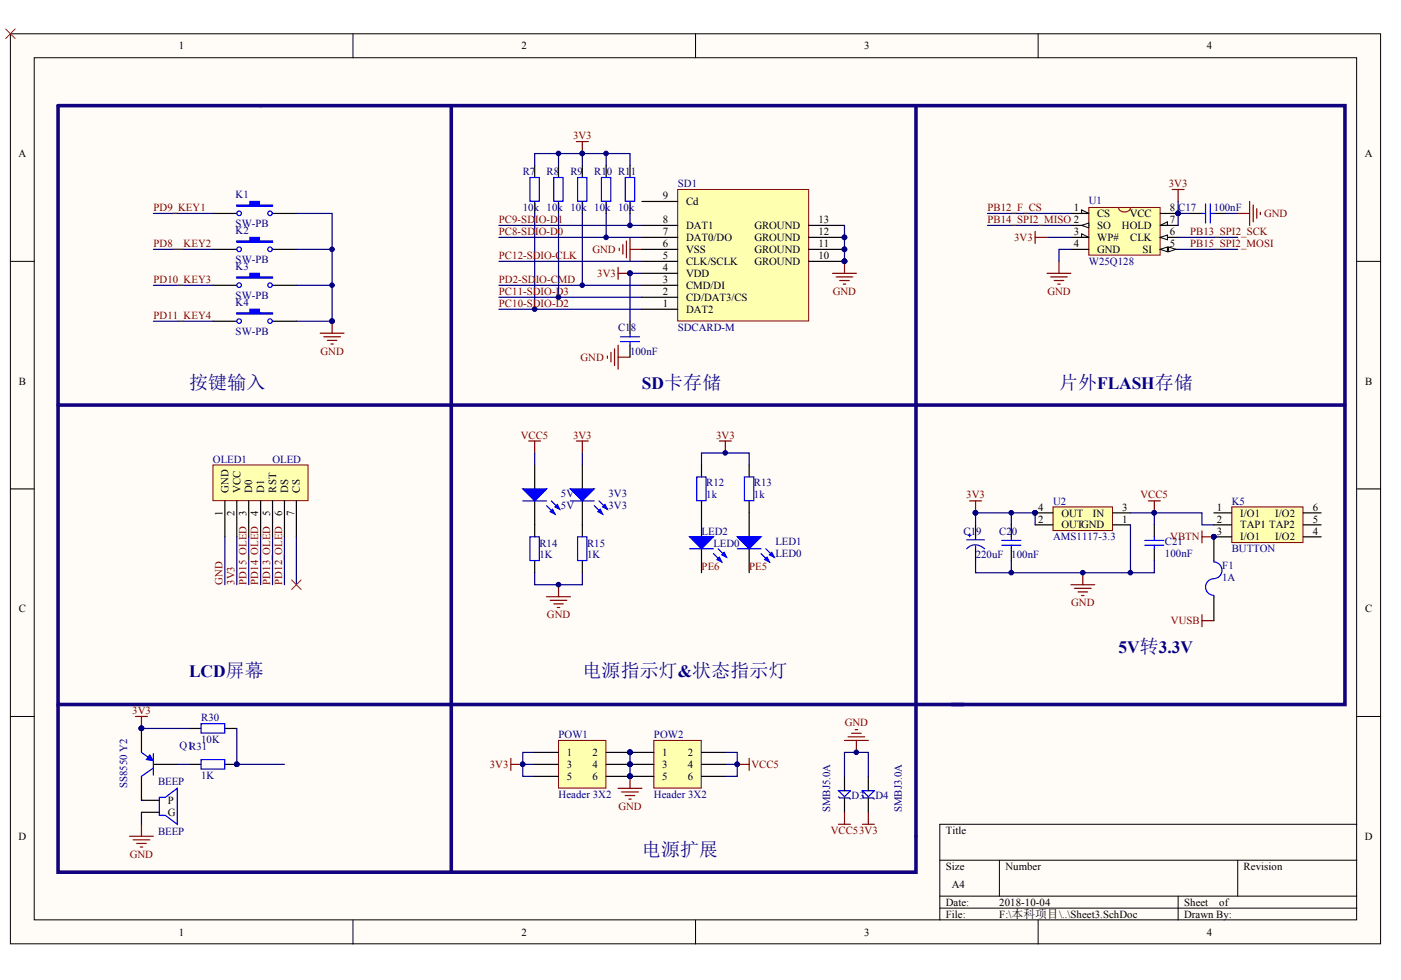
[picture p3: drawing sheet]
<svg xmlns="http://www.w3.org/2000/svg" width="289mm" height="202mm" viewBox="0 0 289 202" stroke-linecap="round" stroke-linejoin="round" font-family="sans-serif">
<defs><g id="words">
<g font-size="3.9" fill="#000080">
<text x="39" y="80.3">按键输入</text>
<text x="218.4" y="80.3">片外FLASH存储</text>
<text x="120.1" y="139.6">电源指示灯&amp;状态指示灯</text>
<text x="132.4" y="176.7">电源扩展</text>
</g>
<g font-size="3.6" fill="#000080">
<text x="132.4" y="80.3">SD卡存储</text>
<text x="230.7" y="134.7">5V转3.3V</text>
<text x="39" y="139.6">LCD屏幕</text>
</g>
<g font-size="2.2">
<text x="36.9" y="10.2">1</text>
<text x="107.6" y="10.2">2</text>
<text x="178.2" y="10.2">3</text>
<text x="248.9" y="10.2">4</text>
<text x="3.8" y="32.4">A</text>
<text x="281.5" y="32.4">A</text>
<text x="136.7" y="41.1">9</text>
<text x="136.7" y="46">8</text>
<text x="141.5" y="47.3">DAT1</text>
<text x="141.5" y="42.3">Cd</text>
<text x="155.6" y="47.3">GROUND</text>
<text x="168.8" y="46">13</text>
<text x="221.5" y="43.6">1</text>
<text x="226.3" y="44.8">CS</text>
<text x="226.3" y="47.3">SO</text>
<text x="231.4" y="47.3">HOLD</text>
<text x="233" y="44.8">VCC</text>
<text x="241.3" y="46">7</text>
<text x="241.3" y="43.6">8</text>
<text x="136.7" y="53.4">5</text>
<text x="136.7" y="50.9">6</text>
<text x="136.7" y="48.5">7</text>
<text x="141.5" y="52.2">VSS</text>
<text x="141.5" y="49.7">DAT0/DO</text>
<text x="155.6" y="52.2">GROUND</text>
<text x="155.6" y="49.7">GROUND</text>
<text x="168.8" y="53.4">10</text>
<text x="168.8" y="50.9">11</text>
<text x="168.8" y="48.5">12</text>
<text x="221.5" y="48.5">3</text>
<text x="221.5" y="50.9">4</text>
<text x="226.3" y="49.7">WP#</text>
<text x="226.3" y="52.2">GND</text>
<text x="233.1" y="49.7">CLK</text>
<text x="235.6" y="52.2">SI</text>
<text x="241.3" y="50.9">5</text>
<text x="241.3" y="48.5">6</text>
<text x="136.7" y="58.4">3</text>
<text x="136.7" y="55.9">4</text>
<text x="141.5" y="59.6">CMD/DI</text>
<text x="141.5" y="57.1">VDD</text>
<text x="141.5" y="54.6">CLK/SCLK</text>
<text x="155.6" y="54.6">GROUND</text>
<text x="136.7" y="63.3">1</text>
<text x="136.7" y="60.8">2</text>
<text x="141.5" y="64.6">DAT2</text>
<text x="141.5" y="62.1">CD/DAT3/CS</text>
<text x="3.9" y="79.4">B</text>
<text x="281.6" y="79.4">B</text>
<text x="47.1" y="101.6" transform="rotate(-90 47.1 101.6)">GND</text>
<text x="49.6" y="101.6" transform="rotate(-90 49.6 101.6)">VCC</text>
<text x="52" y="101.6" transform="rotate(-90 52 101.6)">D0</text>
<text x="54.5" y="101.6" transform="rotate(-90 54.5 101.6)">D1</text>
<text x="56.9" y="101.6" transform="rotate(-90 56.9 101.6)">RST</text>
<text x="59.4" y="101.6" transform="rotate(-90 59.4 101.6)">DS</text>
<text x="61.9" y="101.6" transform="rotate(-90 61.9 101.6)">CS</text>
<text x="45.9" y="106.4" transform="rotate(-90 45.9 106.4)">1</text>
<text x="48.4" y="106.4" transform="rotate(-90 48.4 106.4)">2</text>
<text x="50.8" y="106.4" transform="rotate(-90 50.8 106.4)">3</text>
<text x="53.2" y="106.4" transform="rotate(-90 53.2 106.4)">4</text>
<text x="55.7" y="106.4" transform="rotate(-90 55.7 106.4)">5</text>
<text x="58.2" y="106.4" transform="rotate(-90 58.2 106.4)">6</text>
<text x="60.6" y="106.4" transform="rotate(-90 60.6 106.4)">7</text>
<text x="214.1" y="107.8">2</text>
<text x="214.1" y="105.3">4</text>
<text x="218.9" y="106.6">OUT</text>
<text x="225.4" y="106.6">IN</text>
<text x="231.4" y="107.8">1</text>
<text x="231.4" y="105.3">3</text>
<text x="251" y="105.3">1</text>
<text x="251" y="107.8">2</text>
<text x="255.8" y="106.6">I/O1</text>
<text x="263" y="106.6">I/O2</text>
<text x="270.7" y="107.8">5</text>
<text x="270.7" y="105.3">6</text>
<text x="218.9" y="109">OUTGND</text>
<text x="251" y="110.3">3</text>
<text x="255.8" y="109">TAP1 TAP2</text>
<text x="255.8" y="111.5">I/O1</text>
<text x="263" y="111.5">I/O2</text>
<text x="270.7" y="110.3">4</text>
<text x="3.9" y="126.3">C</text>
<text x="281.6" y="126.3">C</text>
<text x="116.9" y="156">1</text>
<text x="122.2" y="156">2</text>
<text x="136.6" y="156">1</text>
<text x="141.8" y="156">2</text>
<text x="116.9" y="158.4">3</text>
<text x="116.9" y="160.9">5</text>
<text x="122.2" y="158.4">4</text>
<text x="122.2" y="160.9">6</text>
<text x="136.6" y="158.4">3</text>
<text x="136.6" y="160.9">5</text>
<text x="141.8" y="158.4">4</text>
<text x="141.8" y="160.9">6</text>
<text x="34.6" y="165.8">P</text>
<text x="3.8" y="173.3">D</text>
<text x="34.6" y="168.3">G</text>
<text x="195" y="172">Title</text>
<text x="281.5" y="173.3">D</text>
<text x="195" y="179.4">Size</text>
<text x="207.3" y="179.4">Number</text>
<text x="256.5" y="179.4">Revision</text>
<text x="196.3" y="183.1">A4</text>
<text x="195" y="186.8">Date:</text>
<text x="195" y="189.3">File:</text>
<text x="206.1" y="186.8">2018-10-04</text>
<text x="206.1" y="189.3">F:\本科项目\..\Sheet3.SchDoc</text>
<text x="244.2" y="186.8">Sheet</text>
<text x="244.2" y="189.3">Drawn By:</text>
<text x="251.4" y="186.8">of</text>
<text x="36.9" y="193">1</text>
<text x="107.6" y="193">2</text>
<text x="178.2" y="193">3</text>
<text x="248.9" y="193">4</text>
</g>
<g font-size="2.2" fill="#800000">
<text x="118.2" y="28.7">3V3</text>
<text x="241" y="38.6">3V3</text>
<text x="31.6" y="43.6">PD9_KEY1</text>
<text x="102.9" y="46">PC9-SDIO-D1</text>
<text x="203.6" y="43.6">PB12_F_CS</text>
<text x="203.6" y="46">PB14_SPI2_MISO 2</text>
<text x="260.7" y="44.8">GND</text>
<text x="31.6" y="50.9">PD8__KEY2</text>
<text x="102.9" y="48.5">PC8-SDIO-D0</text>
<text x="102.9" y="53.4">PC12-SDIO-CLK</text>
<text x="122.2" y="52.2">GND</text>
<text x="209.2" y="49.7">3V3</text>
<text x="245.4" y="48.5">PB13_SPI2_SCK</text>
<text x="245.4" y="50.9">PB15_SPI2_MOSI</text>
<text x="31.6" y="58.4">PD10_KEY3</text>
<text x="102.9" y="58.4">PD2-SDIO-CMD</text>
<text x="123.2" y="57.1">3V3</text>
<text x="31.6" y="65.8">PD11_KEY4</text>
<text x="102.9" y="63.3">PC10-SDIO-D2</text>
<text x="102.9" y="60.8">PC11-SDIO-D3</text>
<text x="171.8" y="60.8">GND</text>
<text x="216" y="60.8">GND</text>
<text x="66.1" y="73.2">GND</text>
<text x="119.7" y="74.4">GND</text>
<text x="107.4" y="90.5">VCC5</text>
<text x="118.2" y="90.5">3V3</text>
<text x="147.7" y="90.5">3V3</text>
<text x="199.3" y="102.8">3V3</text>
<text x="235.2" y="102.8">VCC5</text>
<text x="241.3" y="111.5">VBTN</text>
<text x="144.7" y="117.7">PE6</text>
<text x="154.5" y="117.7">PE5</text>
<text x="45.9" y="120.6" transform="rotate(-90 45.9 120.6)">GND</text>
<text x="48.4" y="120.6" transform="rotate(-90 48.4 120.6)">3V3</text>
<text x="50.8" y="120.6" transform="rotate(-90 50.8 120.6)">PD15_OLED</text>
<text x="53.2" y="120.6" transform="rotate(-90 53.2 120.6)">PD14_OLED</text>
<text x="55.7" y="120.6" transform="rotate(-90 55.7 120.6)">PD13_OLED</text>
<text x="58.2" y="120.6" transform="rotate(-90 58.2 120.6)">PD12_OLED</text>
<text x="220.9" y="125.1">GND</text>
<text x="112.8" y="127.5">GND</text>
<text x="241.5" y="128.8">VUSB</text>
<text x="27.3" y="147.3">3V3</text>
<text x="174.2" y="149.8">GND</text>
<text x="101" y="158.4">3V3</text>
<text x="155" y="158.4">VCC5</text>
<text x="127.5" y="167.1">GND</text>
<text x="171.3" y="172">VCC53V3</text>
<text x="26.8" y="177">GND</text>
</g>
<g font-size="2.2" fill="#000080">
<text x="48.6" y="40.8">K1</text>
<text x="107.8" y="36.1">R7</text>
<text x="112.7" y="36.1">R8</text>
<text x="117.6" y="36.1">R9</text>
<text x="122.5" y="36.1">R10 R11</text>
<text x="139.8" y="38.6">SD1</text>
<text x="48.6" y="46.7">SW-PB</text>
<text x="107.8" y="43.6">10k 10k 10k 10k 10k</text>
<text x="224.5" y="42">U1</text>
<text x="243" y="43.6">C17</text>
<text x="250.3" y="43.6">100nF</text>
<text x="48.6" y="48.2">K2</text>
<text x="48.6" y="54.2">SW-PB</text>
<text x="48.6" y="55.7">K3</text>
<text x="224.5" y="54.6">W25Q128</text>
<text x="48.6" y="61.6">SW-PB</text>
<text x="48.6" y="63">K4</text>
<text x="48.6" y="69">SW-PB</text>
<text x="127.5" y="68.3">C18</text>
<text x="139.8" y="68.3">SDCARD-M</text>
<text x="129.9" y="73.2">100nF</text>
<text x="43.9" y="95.4">OLED1</text>
<text x="56.2" y="95.4">OLED</text>
<text x="145.7" y="100.3">R12</text>
<text x="155.5" y="100.3">R13</text>
<text x="115.7" y="102.6">5V</text>
<text x="115.7" y="105">5V</text>
<text x="125.5" y="102.6">3V3</text>
<text x="125.5" y="105">3V3</text>
<text x="145.7" y="102.8">1k</text>
<text x="155.5" y="102.8">1k</text>
<text x="217.2" y="104.1">U2</text>
<text x="254" y="104.1">K5</text>
<text x="111.2" y="112.7">R14</text>
<text x="121.1" y="112.7">R15</text>
<text x="144.7" y="110.3">LED2</text>
<text x="147.1" y="112.7">LED0</text>
<text x="159.9" y="112.5">LED1</text>
<text x="198.7" y="110.3">C19</text>
<text x="206.1" y="110.3">C20</text>
<text x="217.2" y="111.5">AMS1117-3.3</text>
<text x="240.2" y="112.5">C21</text>
<text x="254" y="114">BUTTON</text>
<text x="111.2" y="115.2">1K</text>
<text x="121.1" y="115.2">1K</text>
<text x="159.9" y="115">LED0</text>
<text x="201.2" y="115.2">220uF</text>
<text x="208.6" y="115.2">100nF</text>
<text x="240.2" y="115">100nF</text>
<text x="252.1" y="119.9">1A</text>
<text x="252.1" y="117.4">F1</text>
<text x="41.5" y="148.8">R30</text>
<text x="37" y="154.5">Q1R31</text>
<text x="41.5" y="153.2">10K</text>
<text x="115.2" y="152.3">POW1</text>
<text x="134.9" y="152.3">POW2</text>
<text x="32.6" y="161.9">BEEP</text>
<text x="41.5" y="160.7">1K</text>
<text x="26.2" y="162.6" transform="rotate(-90 26.2 162.6)">SS8550 Y2</text>
<text x="115.2" y="164.6">Header 3X2</text>
<text x="134.9" y="164.6">Header 3X2</text>
<text x="171.2" y="167.6" transform="rotate(-90 171.2 167.6)">SMBJ5.0A</text>
<text x="175.6" y="164.9">D3</text>
<text x="180.5" y="164.9">D4</text>
<text x="186" y="167.6" transform="rotate(-90 186 167.6)">SMBJ3.0A</text>
<text x="32.6" y="172.3">BEEP</text>
</g>
</g></defs>
<g fill="#fffcf8" stroke="#000" stroke-width=".21">
<path d="M2.1 7h282.6v187.7h-282.6z"/>
<path d="M7.1 11.9h272.7v177.8h-272.7z"/>
</g>
<g fill="none" stroke="#000" stroke-width=".21">
<path d="M72.8 7v4.9M143.4 7v4.9M214.1 7v4.9M2.1 53.9h5M279.8 53.9h4.9M2.1 100.8h5M279.8 100.8h4.9M2.1 147.8h5M279.8 147.8h4.9M193.8 177.4h86M206.1 177.4v7.4M255.3 177.4v7.4"/>
<path d="M279.8 170h-86v19.8M72.8 189.8v4.9M143.4 189.8v4.9M193.8 184.8h86M193.8 187.3h86M214.1 189.8v4.9M243 184.8v5"/>
</g>
<path d="M217.2 104.6h12.2v4.8h-12.2z" fill="#ffffb0" stroke="#800000" stroke-width=".21"/>
<path d="M213.5 108.3h3.7M213.5 105.8h3.7M229.4 108.3h3.7M229.4 105.8h3.7" fill="none" stroke="#000" stroke-width=".25"/>
<circle cx="213.4" cy="105.8" r=".47" fill="#000080" stroke="#000080" stroke-width=".21"/>
<path d="M254 104.6h14.7v7.3h-14.7z" fill="#ffffb0" stroke="#800000" stroke-width=".21"/>
<g fill="none" stroke="#000" stroke-width=".25">
<path d="M110.3 34.1v2.5M115.2 34.1v2.5M120.1 34.1v2.5M125 34.1v2.5M129.9 34.1v2.5M43.9 44h4.9M43.9 51.4h4.9M43.9 58.8h4.9M56.2 44h4.9M56.2 51.4h4.9M56.2 58.8h4.9M110.3 41.6v2.4"/>
<path d="M115.2 41.6v2.4M120.1 41.6v2.4M125 41.6v2.4M129.9 41.6v2.4M110.3 95.9v4.9M120.1 95.9v4.9M144.7 95.9v2.5M154.5 95.9v2.5M110.3 103.3v5M120.1 103.3v5M144.7 103.3v7.4M144.7 113.2v4.9"/>
<path d="M154.5 103.3v7.4M154.5 113.2v4.9M201.2 108.3v2.9M201.2 113.2v2.5M208.6 108.3v2.4M208.6 113.2v2.5M238 108.3v2.4M238 113.2v2.5M250.3 105.8h3.7M250.3 108.3h3.7M254 110.7h-3.7v5M268.8 105.8h3.7"/>
<path d="M268.8 108.3h3.7M268.8 110.7h3.7M250.3 123.1v4.9M174.2 160.1v3M174.2 164.6v3M179.1 160.1v3M179.1 164.6v3"/>
</g>
<g fill="#000080" stroke="#000080" stroke-width=".21">
<circle cx="250.3" cy="110.7" r=".47"/>
<circle cx="115.2" cy="120.6" r=".47"/>
<circle cx="223.3" cy="118.1" r=".47"/>
<circle cx="129.9" cy="160.1" r=".47"/>
<circle cx="152" cy="157.6" r=".47"/>
<circle cx="107.8" cy="157.6" r=".47"/>
<circle cx="176.6" cy="155.2" r=".47"/>
<circle cx="208.6" cy="105.8" r=".47"/>
<circle cx="208.6" cy="118.1" r=".47"/>
<circle cx="233.1" cy="118.1" r=".47"/>
<circle cx="238" cy="105.8" r=".47"/>
<circle cx="201.2" cy="105.8" r=".47"/>
<circle cx="120.1" cy="31.6" r=".47"/>
<circle cx="129.9" cy="56.4" r=".47"/>
<circle cx="68.5" cy="51.4" r=".47"/>
<circle cx="68.5" cy="58.8" r=".47"/>
<circle cx="68.5" cy="66.2" r=".47"/>
</g>
<g fill="none" stroke="#00f" stroke-width=".25">
<path d="M109.3 36.6h1.9v4.9h-1.9zM114.2 36.6h1.9v4.9h-1.9zM119.1 36.6h1.9v4.9h-1.9zM124 36.6h2v4.9h-2zM128.9 36.6h2v4.9h-2zM143.7 98.4h1.9v4.9h-1.9zM153.5 98.4h2v4.9h-2zM107.8 103.3h4.9M112.7 104.3l1.7 1.7M113.7 103.3l1.7 1.7M117.6 103.3h5M122.6 104.3l1.7 1.7"/>
<path d="M123.5 103.3l1.8 1.7M142.2 113.2h4.9M147.1 114.2l1.7 1.7M148.1 113.2l1.7 1.7M152 113.2h5M157 114.2l1.7 1.7M157.9 113.2l1.8 1.7M199.3 113.2a2.51 2.51 0 0 1 3.7 0M199.3 111.3h3.7M199.7 110.4h.6M200 110.1v.6M201.2 112.6v.6"/>
<path d="M206.6 111.5h3.9M206.6 112.5h3.9M208.6 110.7v.8M208.6 112.5v.7M236.1 111.5h3.9M236.1 112.5h3.9M238 110.7v.8M238 112.5v.7M250.3 115.7l.1 .2a1.78 1.78 0 0 1 1.6 2 1.78 1.78 0 0 1-2.1 1.5 1.71 1.71 0 0 0-1.3 1.9 1.71 1.71 0 0 0 1.7 1.5M250.3 122.8v.3M172.9 163.1h2.5l-1.2 1.2zM172.9 164.3l.3 .3h1.9l.3 .2"/>
<path d="M177.8 163.1h2.5l-1.2 1.2zM177.8 164.3l.3 .3h2l.2 .2"/>
<circle cx="49.3" cy="51.4" r=".48"/>
<circle cx="49.3" cy="58.8" r=".47"/>
<circle cx="49.3" cy="44" r=".47"/>
<circle cx="55.7" cy="51.4" r=".47"/>
<circle cx="55.7" cy="58.8" r=".47"/>
<circle cx="55.7" cy="44" r=".47"/>
</g>
<g fill="none" stroke="#800000" stroke-width=".25">
<path d="M118.9 29.2h2.4M120.1 29.2v2.5M127.5 55.1v2.5M127.5 56.4h2.4M127.7 51.2v.5M128.5 50.4v2M129.2 49.7v3.5M129.9 49v4.9M129.9 51.4h2.5M66 68.7h4.9M66.8 69.5h3.4M67.5 70.2h2"/>
<path d="M68.2 71h.5M68.5 66.3v2.4M109 91h2.5M110.3 91v2.4M118.9 91h2.4M120.1 91v2.4M200 103.3h2.4M201.2 103.3v2.5M223.3 118.1v2.5M236.8 103.3h2.5M238 103.3v2.5M247.9 109.5v2.5"/>
<path d="M247.9 110.7h2.4M112.7 123.1h4.9M113.5 123.8h3.4M114.2 124.6h2M114.9 125.3h.5M115.2 120.6v2.5M220.8 120.6h5M221.6 121.4h3.4M222.3 122.1h2M223.1 122.8h.5M247.9 126.8v2.5M247.9 128h2.4"/>
<path d="M105.4 157.7h2.4M105.4 156.4v2.5M152 157.7h2.5M154.5 156.4v2.5M174.2 152.7h4.9M174.9 152h3.4M175.6 151.2h2M176.4 150.5h.5M176.6 152.7v2.5M127.5 162.6h4.9M128.2 163.4h3.4M128.9 164.1h2"/>
<path d="M129.7 164.8h.5M129.9 160.1v2.5M172.9 170h2.5M174.2 167.6v2.4M177.8 170h2.5M179.1 167.6v2.4"/>
</g>
<g fill="none" stroke="#000080" stroke-width=".25">
<path d="M31.6 51.4h12.3M31.6 58.8h12.3M31.6 44h12.3M61.1 51.4h7.4M61.1 58.8h7.4M110.3 93.4v2.5M120.1 93.4v2.5M201.2 115.7v2.4h36.8v-2.4M208.6 105.8v2.5M208.6 115.7v2.4M233.1 105.8h14.8v2.5h2.4M233.1 108.3v9.8"/>
<path d="M238 105.8v2.5M174.2 160.1v-4.9h4.9v4.9"/>
</g>
<g fill="#00f" stroke="#00f" stroke-width=".25">
<path d="M107.8 100.8h4.9l-2.4 2.5z"/>
<path d="M114 105l.4 1-.9-.5z"/>
<path d="M114.9 104.1l.5 .9-1-.4z"/>
<path d="M142.2 110.7h4.9l-2.4 2.5z"/>
<path d="M148.4 114.9l.4 1-.9-.5z"/>
<path d="M149.3 113.9l.5 1-1-.5z"/>
<path d="M152 110.7h5l-2.5 2.5z"/>
<path d="M158.2 114.9l.5 1-1-.5z"/>
<path d="M159.2 113.9l.5 1-1-.5z"/>
<path d="M117.6 100.8h5l-2.5 2.5z"/>
<path d="M123.8 105l.5 1-1-.5z"/>
<path d="M124.8 104.1l.5 .9-1-.4z"/>
<path d="M48.8 42.3h2.7v-.7h2v.7h2.7v.2h-7.4z" fill-rule="evenodd"/>
<path d="M48.8 49.7h2.7v-.7h2v.7h2.7v.3h-7.4z" fill-rule="evenodd"/>
<path d="M48.8 57.1h2.7v-.7h2v.7h2.7v.3h-7.4z" fill-rule="evenodd"/>
</g>
<path d="M139.8 39.1h27v27.1h-27z" fill="#ffffb0" stroke="#800000" stroke-width=".21"/>
<g fill="none" stroke="#000" stroke-width=".25">
<path d="M132.4 58.8h7.4M132.4 56.4h7.4M132.4 53.9h7.4M132.4 51.4h7.4M132.4 49h7.4M132.4 46.5h7.4M132.4 41.6h7.4M166.8 53.9h7.4M166.8 51.4h7.4M166.8 49h7.4M166.8 46.5h7.4M132.4 63.8h7.4"/>
<path d="M132.4 61.3h7.4"/>
</g>
<g fill="#000080" stroke="#000080" stroke-width=".21">
<circle cx="174.2" cy="53.9" r=".47"/>
<circle cx="174.1" cy="51.4" r=".48"/>
<circle cx="174.1" cy="49" r=".48"/>
<circle cx="125" cy="49" r=".47"/>
<circle cx="120.1" cy="58.8" r=".47"/>
<circle cx="115.2" cy="61.3" r=".47"/>
<circle cx="110.3" cy="63.8" r=".47"/>
<circle cx="129.9" cy="46.5" r=".48"/>
<circle cx="115.2" cy="31.6" r=".47"/>
<circle cx="120.1" cy="31.6" r=".47"/>
<circle cx="125" cy="31.6" r=".47"/>
<circle cx="149.6" cy="93.4" r=".47"/>
</g>
<g fill="none" stroke="#000080" stroke-width=".25">
<path d="M110.3 34.1v-2.4h19.6v2.4M115.2 31.7v2.4M120.1 31.7v2.4M125 31.7v2.4M102.9 58.8h29.5M102.9 53.9h29.5M102.9 49h29.5M102.9 46.5h29.5M110.3 44v19.8M115.2 44v17.3M120.1 44v14.8M125 44v5"/>
<path d="M129.9 44v2.5M174.2 46.5v7.4M102.9 63.8h29.5M102.9 61.3h29.5M46.4 110.7v9.9M48.8 110.7v9.9M51.3 110.7v9.9M53.7 110.7v9.9M56.2 110.7v9.9M58.7 110.7v9.9M61.1 110.7v9.9"/>
</g>
<path d="M171.7 56.4h4.9M172.4 57.1h3.5M173.2 57.9h1.9M173.9 58.6h.5M174.2 53.9v2.5M125.3 73.4v.5M126 72.7v2M126.7 71.9v3.5M127.5 71.2v4.9M127.5 73.7h2.4M148.4 91h2.4M149.6 91v2.4" fill="none" stroke="#800000" stroke-width=".25"/>
<path d="M93.1 21.8v158.1M188.9 21.8v158.1h-176.9v-34.6M12 83.6h265.4M196.3 145.3h81.1v-123.5h-265.4v123.5h186.7" fill="none" stroke="#11037f" stroke-width=".74"/>
<path d="M224.5 42.8h14.8v9.8h-14.8z" fill="#ffffb0" stroke="#800000" stroke-width=".21"/>
<path d="M220.8 44h3.7M220.8 46.5h3.7" fill="none" stroke="#000" stroke-width=".25"/>
<path d="M223.1 43.3l1.4 .7h-1.4z" fill="none" stroke="#000" stroke-width=".21"/>
<path d="M223.1 46.5l1.4-.5v1z" fill="#fffcf8" stroke="#000" stroke-width=".21"/>
<path d="M220.8 49h3.7M220.8 51.4h3.7M239.3 51.4h3.7" fill="none" stroke="#000" stroke-width=".25"/>
<path d="M223.1 48.2l1.4 .8h-1.4z" fill="none" stroke="#000" stroke-width=".21"/>
<g fill="#fffcf8" stroke="#000" stroke-width=".21">
<path d="M239.3 51.4l1.5-.5v1z"/>
<path d="M241 50.9l1.5 .5-1.5 .5z"/>
</g>
<path d="M239.3 49h3.7" fill="none" stroke="#000" stroke-width=".25"/>
<path d="M239.3 49l1.5-.5v1z" fill="#fffcf8" stroke="#000" stroke-width=".21"/>
<path d="M239.3 46.5h3.7M239.3 44h3.7M245.4 44h2.5M250.3 44h2.5M110.3 108.3v2.4M110.3 115.7v2.4" fill="none" stroke="#000" stroke-width=".25"/>
<path d="M239.3 46.5l1.5-.7v.7z" fill="none" stroke="#000" stroke-width=".21"/>
<g fill="#000080" stroke="#000080" stroke-width=".21">
<circle cx="243" cy="44" r=".47"/>
<circle cx="213.4" cy="105.8" r=".47"/>
<circle cx="201.2" cy="105.8" r=".47"/>
<circle cx="129.9" cy="56.4" r=".47"/>
<circle cx="68.5" cy="66.2" r=".47"/>
</g>
<path d="M230.7 42.8a1.27 1.27 0 0 0 1.2 .9 1.27 1.27 0 0 0 1.2-.9" fill="none" stroke="#f00" stroke-width=".25"/>
<g fill="none" stroke="#800000" stroke-width=".25">
<path d="M241.7 39.1h2.5M243 39.1v2.5M213.5 47.7v2.5M213.5 49h2.4M215.9 56.4h4.9M216.7 57.1h3.4M217.4 57.9h2M218.1 58.6h.5M218.4 53.9v2.5M255.3 44h2.4M257.7 41.6v4.9M258.4 42.3v3.5"/>
<path d="M259.2 43v2M259.9 43.8v.5"/>
</g>
<g fill="none" stroke="#000080" stroke-width=".25">
<path d="M61.1 44h7.4v22.3h-7.4M132.4 56.4h-2.5v9.9M203.6 44h17.2M203.6 46.5h17.2M215.9 49h4.9M220.8 51.4h-2.4v2.5M243 44h2.4M243 49h12.3M243 41.6v4.9M243 51.4h12.3M252.8 44h2.5M31.6 66.3h12.3"/>
<path d="M110.3 118.1v2.5h9.8v-2.5M201.2 108.3v-2.5h12.3v2.5"/>
</g>
<path d="M247.9 44h.7M248.6 42.1v3.9M249.6 42.1v3.9M249.6 44h.7M109.3 110.7h1.9v4.9h-1.9z" fill="none" stroke="#00f" stroke-width=".25"/>
<path d="M43.9 95.9h19.6v7.4h-19.6z" fill="#ffffb0" stroke="#800000" stroke-width=".21"/>
<g fill="none" stroke="#000" stroke-width=".25">
<path d="M43.9 66.3h4.9M56.2 66.3h4.9M46.4 103.3v7.4M48.8 103.3v7.4M51.3 103.3v7.4M53.7 103.3v7.4M56.2 103.3v7.4M58.7 103.3v7.4M61.1 103.3v7.4M29.2 150.3v4.9M31.6 157.7h4.9M39 157.7h2.5"/>
<path d="M39 150.3h2.5M46.4 157.7h2.4M46.4 150.3h2.4M29.2 160.1v5h3.7M29.2 167.6h3.7"/>
</g>
<path d="M1.2 6l1.9 2M3.1 6l-1.9 2M60.1 119.6l2 2M62.1 119.6l-2 2" fill="none" stroke="#f00" stroke-width=".21"/>
<path d="M144.7 95.9v-2.5h9.8v2.5M29.2 150.3h9.8M36.5 157.7h2.5M48.8 150.3v7.4h9.9M107.8 157.7h2.5M110.3 155.2h-2.5v4.9h2.5M129.9 155.2v4.9M149.6 155.2h2.4v4.9h-2.4M149.6 157.7h2.4M29.2 165.1h.1M29.2 167.6v2.4" fill="none" stroke="#000080" stroke-width=".25"/>
<g fill="none" stroke="#00f" stroke-width=".25">
<path d="M29.2 155.2l1.7 1.2M31.6 155.4v4.5M31.6 158.4l-2.4 1.7M41.5 156.7h4.9v1.9h-4.9zM41.5 149.3h4.9v1.9h-4.9zM32.9 164.5h1.2l2.4-1.9v7.4l-2.4-1.8h-1.2z"/>
<circle cx="49.3" cy="66.2" r=".47"/>
<circle cx="55.7" cy="66.2" r=".47"/>
</g>
<g fill="#000080" stroke="#000080" stroke-width=".21">
<circle cx="48.8" cy="157.6" r=".47"/>
<circle cx="29.2" cy="150.2" r=".47"/>
<circle cx="129.9" cy="155.2" r=".47"/>
<circle cx="129.9" cy="160.1" r=".47"/>
<circle cx="107.8" cy="157.6" r=".47"/>
<circle cx="152" cy="157.6" r=".47"/>
</g>
<path d="M27.9 147.8h2.5M29.2 147.8v2.5M26.7 172.5h4.9M27.5 173.2h3.4M28.2 174h2M28.9 174.7h.5M29.2 170v2.5" fill="none" stroke="#800000" stroke-width=".25"/>
<path d="M30.9 155.7l.7 1.2-1.4-.2z" fill="#00f" stroke="#00f" stroke-width=".21"/>
<path d="M48.8 64.5h2.7v-.7h2v.7h2.7v.3h-7.4z" fill-rule="evenodd" fill="#00f" stroke="#00f" stroke-width=".25"/>
<path d="M115.2 152.7h9.8v9.9h-9.8z" fill="#ffffb0" stroke="#800000" stroke-width=".21"/>
<path d="M110.3 155.2h4.9M110.3 157.7h4.9M125 155.2h4.9M125 157.7h4.9M110.3 160.1h4.9M125 160.1h4.9" fill="none" stroke="#000" stroke-width=".25"/>
<g fill="#000080" stroke="#000080" stroke-width=".21">
<circle cx="129.9" cy="155.2" r=".47"/>
<circle cx="129.9" cy="157.6" r=".47"/>
<circle cx="129.9" cy="160.1" r=".47"/>
</g>
<path d="M134.8 152.7h9.8v9.9h-9.8z" fill="#ffffb0" stroke="#800000" stroke-width=".21"/>
<path d="M129.9 66.3v2.4M129.9 71.2v2.5M120.1 108.3v2.4M120.1 115.7v2.4M129.9 155.2h4.9M129.9 157.7h4.9M144.7 155.2h4.9M144.7 157.7h4.9M129.9 160.1h4.9M144.7 160.1h4.9" fill="none" stroke="#000" stroke-width=".25"/>
<g fill="#000080" stroke="#000080" stroke-width=".21">
<circle cx="129.9" cy="155.2" r=".47"/>
<circle cx="129.9" cy="157.6" r=".47"/>
<circle cx="129.9" cy="160.1" r=".47"/>
</g>
<path d="M128 69.5h3.9M128 70.5h3.9M129.9 68.7v.8M129.9 70.5v.7M119.1 110.7h1.9v4.9h-1.9z" fill="none" stroke="#00f" stroke-width=".25"/>
<use href="#words"/>
</svg>
